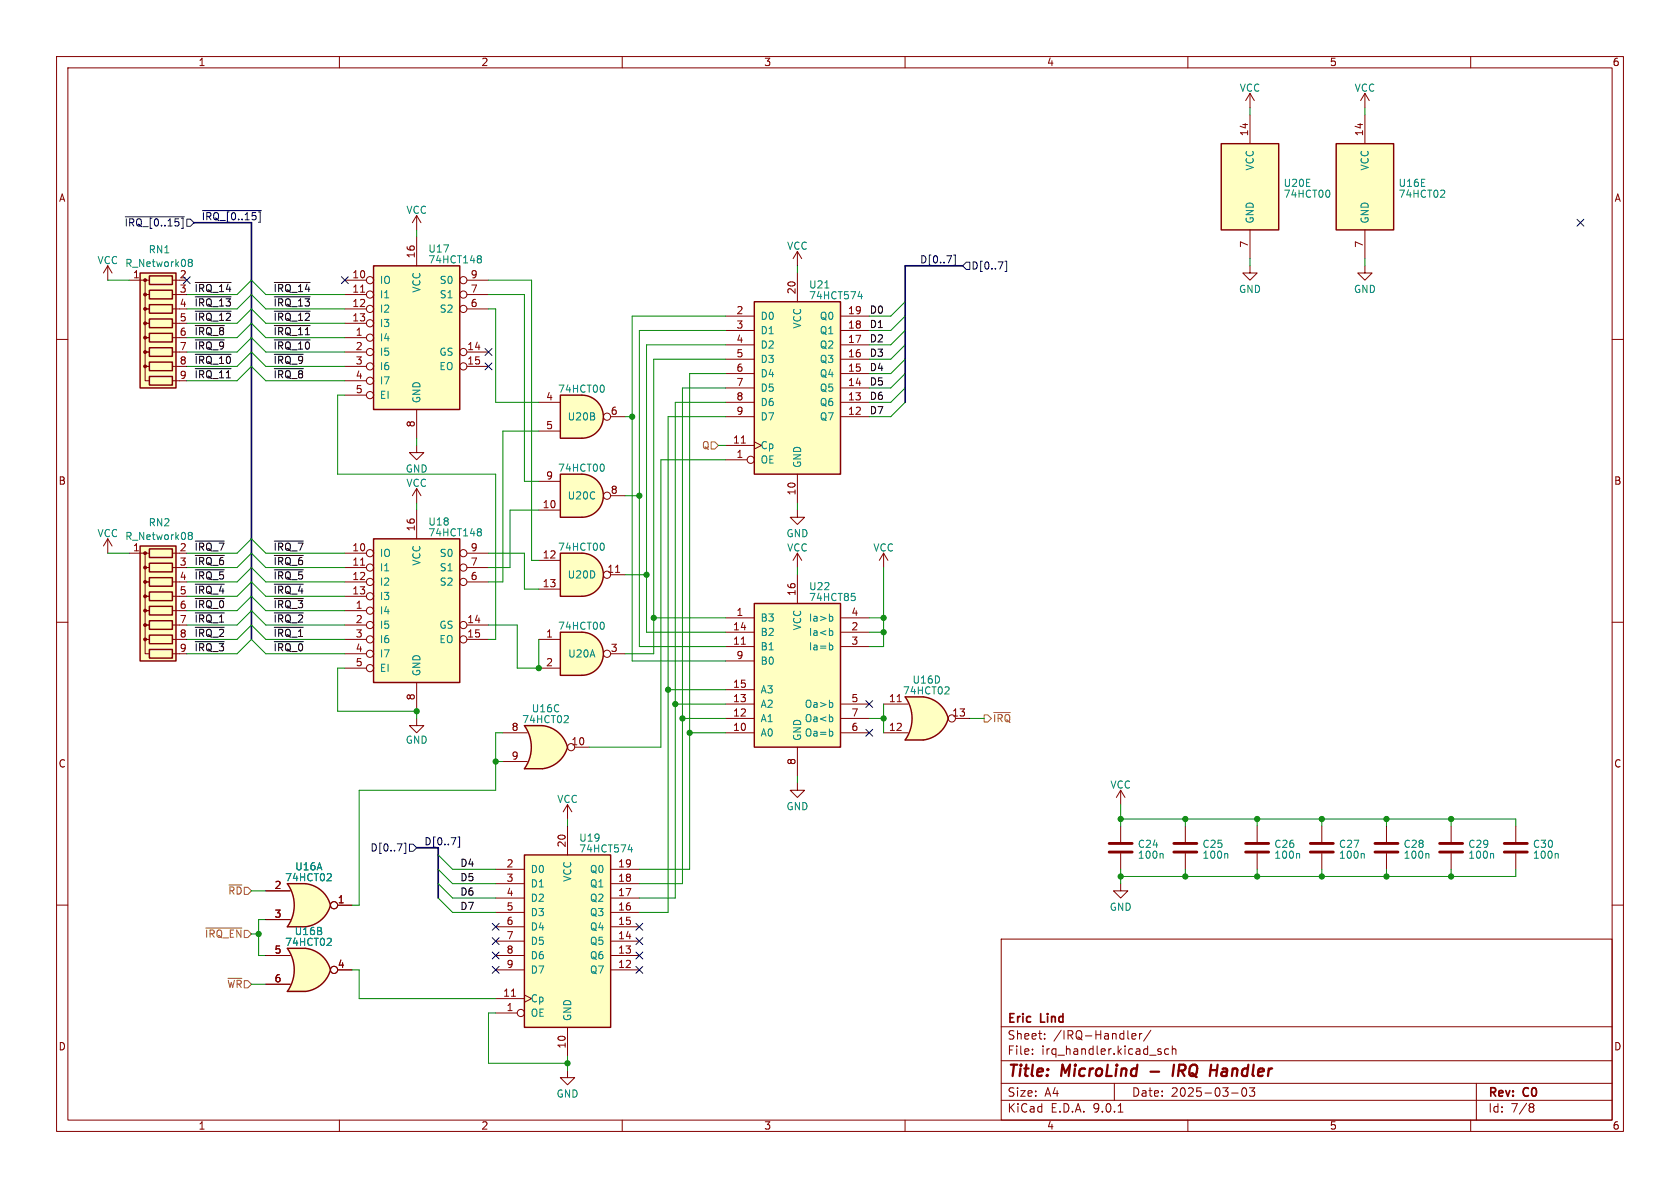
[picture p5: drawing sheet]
<svg xmlns="http://www.w3.org/2000/svg" width="297mm" height="210mm" viewBox="0 0 297 210" stroke-linecap="round" stroke-linejoin="round" font-family="sans-serif">
<defs><g id="words">
<g font-size="2.8" fill="#840000">
<text x="178" y="190.9">Title:</text>
<text x="187.7" y="190.9">MicroLind</text>
<text x="209" y="190.9">IRQ</text>
<text x="216.3" y="190.9">Handler</text>
</g>
<g font-size="2.1" fill="#840000">
<text x="178" y="184">Sheet:</text>
<text x="178" y="181.2">Eric</text>
<text x="184" y="181.2">Lind</text>
<text x="186.2" y="184">/IRQ-Handler/</text>
<text x="178" y="186.7">File:</text>
<text x="184.1" y="186.7">irq_handler.kicad_sch</text>
<text x="178" y="196.9">KiCad</text>
<text x="178" y="194.1">Size:</text>
<text x="184.7" y="194.1">A4</text>
<text x="185.7" y="196.9">E.D.A.</text>
<text x="193.3" y="196.9">9.0.1</text>
<text x="200" y="194.1">Date:</text>
<text x="207" y="194.1">2025-03-03</text>
<text x="263" y="194.3">Rev:</text>
<text x="263" y="196.9">Id:</text>
<text x="267.1" y="196.9">7/8</text>
<text x="269.4" y="194.3">C0</text>
</g>
<g font-size="1.8" fill="#840000">
<text x="35" y="11.9">1</text>
<text x="85" y="11.9">2</text>
<text x="135" y="11.9">3</text>
<text x="185" y="11.9">4</text>
<text x="235" y="11.9">5</text>
<text x="285" y="11.9">6</text>
<text x="220.7" y="24.2" transform="rotate(-90 220.7 24.2)">14</text>
<text x="241" y="24.2" transform="rotate(-90 241 24.2)">14</text>
<text x="10.3" y="35.9">A</text>
<text x="285.3" y="35.9">A</text>
<text x="73.4" y="45.8" transform="rotate(-90 73.4 45.8)">16</text>
<text x="220.7" y="43.9" transform="rotate(-90 220.7 43.9)">7</text>
<text x="241" y="43.9" transform="rotate(-90 241 43.9)">7</text>
<text x="23.4" y="49.3">1</text>
<text x="31.7" y="49.3">2</text>
<text x="31.7" y="51.8">3</text>
<text x="62.2" y="49.3">10</text>
<text x="62.2" y="51.8">11</text>
<text x="83.1" y="49.3">9</text>
<text x="83.1" y="51.8">7</text>
<text x="140.7" y="52.1" transform="rotate(-90 140.7 52.1)">20</text>
<text x="31.7" y="54.4">4</text>
<text x="31.7" y="56.9">5</text>
<text x="31.7" y="59.4">6</text>
<text x="62.2" y="54.4">12</text>
<text x="62.2" y="56.9">13</text>
<text x="62.8" y="59.4">1</text>
<text x="83.1" y="54.4">6</text>
<text x="130.1" y="55.6">2</text>
<text x="130.1" y="58.2">3</text>
<text x="149.8" y="55.6">19</text>
<text x="149.8" y="58.2">18</text>
<text x="31.7" y="62">7</text>
<text x="31.7" y="64.5">8</text>
<text x="62.8" y="62">2</text>
<text x="62.8" y="64.5">3</text>
<text x="82.5" y="62">14</text>
<text x="82.5" y="64.5">15</text>
<text x="130.1" y="60.7">4</text>
<text x="130.1" y="63.2">5</text>
<text x="130.1" y="65.8">6</text>
<text x="149.8" y="60.7">17</text>
<text x="149.8" y="63.2">16</text>
<text x="149.8" y="65.8">15</text>
<text x="31.7" y="67.1">9</text>
<text x="62.8" y="67.1">4</text>
<text x="62.8" y="69.6">5</text>
<text x="96.4" y="70.9">4</text>
<text x="130.1" y="68.3">7</text>
<text x="130.1" y="70.9">8</text>
<text x="149.8" y="68.3">14</text>
<text x="149.8" y="70.9">13</text>
<text x="73.4" y="75.6" transform="rotate(-90 73.4 75.6)">8</text>
<text x="96.4" y="75.9">5</text>
<text x="107.9" y="73.4">6</text>
<text x="130.1" y="73.4">9</text>
<text x="149.8" y="73.4">12</text>
<text x="129.5" y="78.5">11</text>
<text x="130.1" y="81">1</text>
<text x="10.3" y="85.9">B</text>
<text x="95.8" y="89.9">10</text>
<text x="96.4" y="84.8">9</text>
<text x="107.9" y="87.4">8</text>
<text x="140.7" y="87.7" transform="rotate(-90 140.7 87.7)">10</text>
<text x="285.3" y="85.9">B</text>
<text x="73.4" y="94" transform="rotate(-90 73.4 94)">16</text>
<text x="23.4" y="97.5">1</text>
<text x="31.7" y="97.5">2</text>
<text x="31.7" y="100.1">3</text>
<text x="62.2" y="97.5">10</text>
<text x="62.2" y="100.1">11</text>
<text x="83.1" y="97.5">9</text>
<text x="83.1" y="100.1">7</text>
<text x="95.8" y="98.8">12</text>
<text x="107.3" y="101.3">11</text>
<text x="31.7" y="102.6">4</text>
<text x="31.7" y="105.2">5</text>
<text x="31.7" y="107.7">6</text>
<text x="62.2" y="102.6">12</text>
<text x="62.2" y="105.2">13</text>
<text x="62.8" y="107.7">1</text>
<text x="83.1" y="102.6">6</text>
<text x="95.8" y="103.9">13</text>
<text x="140.7" y="105.5" transform="rotate(-90 140.7 105.5)">16</text>
<text x="31.7" y="110.2">7</text>
<text x="31.7" y="112.8">8</text>
<text x="62.8" y="110.2">2</text>
<text x="62.8" y="112.8">3</text>
<text x="82.5" y="110.2">14</text>
<text x="82.5" y="112.8">15</text>
<text x="96.4" y="112.8">1</text>
<text x="129.5" y="111.5">14</text>
<text x="130.1" y="109">1</text>
<text x="150.4" y="109">4</text>
<text x="150.4" y="111.5">2</text>
<text x="31.7" y="115.3">9</text>
<text x="62.8" y="115.3">4</text>
<text x="62.8" y="117.9">5</text>
<text x="96.4" y="117.9">2</text>
<text x="107.9" y="115.3">3</text>
<text x="129.5" y="114">11</text>
<text x="130.1" y="116.6">9</text>
<text x="150.4" y="114">3</text>
<text x="73.4" y="123.9" transform="rotate(-90 73.4 123.9)">8</text>
<text x="129.5" y="121.7">15</text>
<text x="129.5" y="124.2">13</text>
<text x="150.4" y="124.2">5</text>
<text x="157.1" y="124.2">11</text>
<text x="90.4" y="129.3">8</text>
<text x="100.9" y="131.8">10</text>
<text x="129.5" y="126.7">12</text>
<text x="129.5" y="129.3">10</text>
<text x="150.4" y="126.7">7</text>
<text x="150.4" y="129.3">6</text>
<text x="157.1" y="129.3">12</text>
<text x="168.2" y="126.7">13</text>
<text x="10.3" y="135.9">C</text>
<text x="90.4" y="134.4">9</text>
<text x="140.7" y="135.3" transform="rotate(-90 140.7 135.3)">8</text>
<text x="285.3" y="135.9">C</text>
<text x="100.1" y="149.9" transform="rotate(-90 100.1 149.9)">20</text>
<text x="89.5" y="153.4">2</text>
<text x="89.5" y="156">3</text>
<text x="109.2" y="153.4">19</text>
<text x="109.2" y="156">18</text>
<text x="48.4" y="157.2">2</text>
<text x="59.6" y="159.8">1</text>
<text x="89.5" y="158.5">4</text>
<text x="89.5" y="161">5</text>
<text x="109.2" y="158.5">17</text>
<text x="109.2" y="161">16</text>
<text x="48.4" y="162.3">3</text>
<text x="89.5" y="163.6">6</text>
<text x="89.5" y="166.1">7</text>
<text x="109.2" y="163.6">15</text>
<text x="109.2" y="166.1">14</text>
<text x="48.4" y="168.7">5</text>
<text x="48.4" y="173.7">6</text>
<text x="59.6" y="171.2">4</text>
<text x="89.5" y="168.7">8</text>
<text x="89.5" y="171.2">9</text>
<text x="109.2" y="168.7">13</text>
<text x="109.2" y="171.2">12</text>
<text x="88.9" y="176.3">11</text>
<text x="89.5" y="178.8">1</text>
<text x="10.3" y="185.9">D</text>
<text x="100.1" y="185.5" transform="rotate(-90 100.1 185.5)">10</text>
<text x="285.3" y="185.9">D</text>
<text x="35" y="199.9">1</text>
<text x="85" y="199.9">2</text>
<text x="135" y="199.9">3</text>
<text x="185" y="199.9">4</text>
<text x="235" y="199.9">5</text>
<text x="285" y="199.9">6</text>
</g>
<g font-size="1.8" fill="#008484">
<text x="219.1" y="16.4">VCC</text>
<text x="239.4" y="16.4">VCC</text>
<text x="221.8" y="30.2" transform="rotate(-90 221.8 30.2)">VCC</text>
<text x="226.8" y="33.2">U20E</text>
<text x="226.8" y="35.2">74HCT00</text>
<text x="242.2" y="30.2" transform="rotate(-90 242.2 30.2)">VCC</text>
<text x="247.2" y="33.2">U16E</text>
<text x="247.2" y="35.2">74HCT02</text>
<text x="71.7" y="38">VCC</text>
<text x="221.8" y="39.6" transform="rotate(-90 221.8 39.6)">GND</text>
<text x="242.2" y="39.6" transform="rotate(-90 242.2 39.6)">GND</text>
<text x="17.1" y="46.9">VCC</text>
<text x="22" y="47.4">R_Network08</text>
<text x="26.2" y="45">RN1</text>
<text x="75.6" y="44.8">U17</text>
<text x="75.6" y="46.8">74HCT148</text>
<text x="139.1" y="44.4">VCC</text>
<text x="67.1" y="50.4">IO</text>
<text x="67.1" y="52.9">I1</text>
<text x="74.5" y="51.8" transform="rotate(-90 74.5 51.8)">VCC</text>
<text x="77.6" y="50.4">S0</text>
<text x="77.6" y="52.9">S1</text>
<text x="142.9" y="51.2">U21</text>
<text x="142.9" y="53.1">74HCT574</text>
<text x="218.9" y="52">GND</text>
<text x="239.3" y="52">GND</text>
<text x="67.1" y="55.5">I2</text>
<text x="67.1" y="58">I3</text>
<text x="77.6" y="55.5">S2</text>
<text x="134.4" y="56.7">D0</text>
<text x="134.4" y="59.3">D1</text>
<text x="141.8" y="58.2" transform="rotate(-90 141.8 58.2)">VCC</text>
<text x="144.8" y="56.7">Q0</text>
<text x="144.8" y="59.3">Q1</text>
<text x="67.1" y="60.6">I4</text>
<text x="67.1" y="63.1">I5</text>
<text x="67.1" y="65.6">I6</text>
<text x="77.6" y="63.1">GS</text>
<text x="77.6" y="65.6">EO</text>
<text x="134.4" y="61.8">D2</text>
<text x="134.4" y="64.4">D3</text>
<text x="144.8" y="61.8">Q2</text>
<text x="144.8" y="64.4">Q3</text>
<text x="67.1" y="68.2">I7</text>
<text x="67.1" y="70.7">EI</text>
<text x="74.5" y="71.4" transform="rotate(-90 74.5 71.4)">GND</text>
<text x="98.6" y="69.6">74HCT00</text>
<text x="134.4" y="66.9">D4</text>
<text x="134.4" y="69.4">D5</text>
<text x="134.4" y="72">D6</text>
<text x="144.8" y="66.9">Q4</text>
<text x="144.8" y="69.4">Q5</text>
<text x="144.8" y="72">Q6</text>
<text x="100.3" y="74.5">U20B</text>
<text x="134.4" y="74.5">D7</text>
<text x="144.8" y="74.5">Q7</text>
<text x="71.6" y="83.7">GND</text>
<text x="98.6" y="83.6">74HCT00</text>
<text x="134.4" y="79.6">Cp</text>
<text x="134.4" y="82.1">OE</text>
<text x="141.8" y="82.8" transform="rotate(-90 141.8 82.8)">GND</text>
<text x="71.7" y="86.3">VCC</text>
<text x="100.3" y="88.5">U20C</text>
<text x="17.1" y="95.2">VCC</text>
<text x="22" y="95.7">R_Network08</text>
<text x="26.2" y="93.2">RN2</text>
<text x="75.6" y="93.1">U18</text>
<text x="75.6" y="95">74HCT148</text>
<text x="138.9" y="95.2">GND</text>
<text x="67.1" y="98.7">IO</text>
<text x="67.1" y="101.2">I1</text>
<text x="74.5" y="100.1" transform="rotate(-90 74.5 100.1)">VCC</text>
<text x="77.6" y="98.7">S0</text>
<text x="77.6" y="101.2">S1</text>
<text x="98.6" y="97.6">74HCT00</text>
<text x="139.1" y="97.7">VCC</text>
<text x="154.3" y="97.7">VCC</text>
<text x="67.1" y="103.7">I2</text>
<text x="67.1" y="106.3">I3</text>
<text x="77.6" y="103.7">S2</text>
<text x="100.3" y="102.5">U20D</text>
<text x="142.9" y="104.5">U22</text>
<text x="142.9" y="106.5">74HCT85</text>
<text x="67.1" y="108.8">I4</text>
<text x="67.1" y="111.4">I5</text>
<text x="67.1" y="113.9">I6</text>
<text x="77.6" y="111.4">GS</text>
<text x="77.6" y="113.9">EO</text>
<text x="98.6" y="111.5">74HCT00</text>
<text x="134.4" y="110.1">B3</text>
<text x="134.4" y="112.6">B2</text>
<text x="141.8" y="111.5" transform="rotate(-90 141.8 111.5)">VCC</text>
<text x="142.9" y="110.1">Ia&gt;b</text>
<text x="142.9" y="112.6">Ia&lt;b</text>
<text x="67.1" y="116.4">I7</text>
<text x="67.1" y="119">EI</text>
<text x="74.5" y="119.6" transform="rotate(-90 74.5 119.6)">GND</text>
<text x="100.3" y="116.4">U20A</text>
<text x="134.4" y="115.2">B1</text>
<text x="134.4" y="117.7">B0</text>
<text x="142.9" y="115.2">Ia=b</text>
<text x="134.4" y="122.8">A3</text>
<text x="134.4" y="125.3">A2</text>
<text x="142.2" y="125.3">Oa&gt;b</text>
<text x="159.5" y="123">74HCT02</text>
<text x="161.2" y="121">U16D</text>
<text x="71.6" y="131.7">GND</text>
<text x="92.2" y="128">74HCT02</text>
<text x="93.9" y="126.1">U16C</text>
<text x="134.4" y="127.9">A1</text>
<text x="134.4" y="130.4">A0</text>
<text x="141.8" y="131.1" transform="rotate(-90 141.8 131.1)">GND</text>
<text x="142.2" y="127.9">Oa&lt;b</text>
<text x="142.2" y="130.4">Oa=b</text>
<text x="98.4" y="142.1">VCC</text>
<text x="138.9" y="143.4">GND</text>
<text x="196.2" y="139.6">VCC</text>
<text x="102.3" y="149">U19</text>
<text x="50.3" y="156">74HCT02</text>
<text x="52.1" y="154.1">U16A</text>
<text x="93.7" y="154.5">D0</text>
<text x="101.2" y="156" transform="rotate(-90 101.2 156)">VCC</text>
<text x="102.3" y="150.9">74HCT574</text>
<text x="104.2" y="154.5">Q0</text>
<text x="201.1" y="152">100n</text>
<text x="201.1" y="150.1">C24</text>
<text x="212.5" y="152">100n</text>
<text x="212.5" y="150.1">C25</text>
<text x="225.2" y="152">100n</text>
<text x="225.2" y="150.1">C26</text>
<text x="236.6" y="152">100n</text>
<text x="236.6" y="150.1">C27</text>
<text x="248" y="152">100n</text>
<text x="248" y="150.1">C28</text>
<text x="259.5" y="152">100n</text>
<text x="259.5" y="150.1">C29</text>
<text x="270.9" y="152">100n</text>
<text x="270.9" y="150.1">C30</text>
<text x="93.7" y="157.1">D1</text>
<text x="93.7" y="159.6">D2</text>
<text x="104.2" y="157.1">Q1</text>
<text x="104.2" y="159.6">Q2</text>
<text x="196.1" y="161.2">GND</text>
<text x="50.3" y="167.4">74HCT02</text>
<text x="52" y="165.5">U16B</text>
<text x="93.7" y="162.2">D3</text>
<text x="93.7" y="164.7">D4</text>
<text x="93.7" y="167.2">D5</text>
<text x="104.2" y="162.2">Q3</text>
<text x="104.2" y="164.7">Q4</text>
<text x="104.2" y="167.2">Q5</text>
<text x="93.7" y="169.8">D6</text>
<text x="93.7" y="172.3">D7</text>
<text x="104.2" y="169.8">Q6</text>
<text x="104.2" y="172.3">Q7</text>
<text x="93.7" y="177.4">Cp</text>
<text x="93.7" y="179.9">OE</text>
<text x="101.2" y="180.6" transform="rotate(-90 101.2 180.6)">GND</text>
<text x="98.3" y="194.2">GND</text>
</g>
<g font-size="1.8" fill="#000084">
<text x="21.9" y="40.2">~{IRQ_[0..15]}</text>
<text x="35.6" y="39">~{IRQ_[0..15]}</text>
<text x="162.6" y="46.6">D[0..7]</text>
<text x="171.6" y="47.9">D[0..7]</text>
<text x="74.9" y="149.5">D[0..7]</text>
<text x="65.4" y="150.7">D[0..7]</text>
</g>
<g font-size="1.8">
<text x="34.3" y="51.7">~{IRQ_14}</text>
<text x="48.3" y="51.7">~{IRQ_14}</text>
<text x="34.3" y="59.3">~{IRQ_8}</text>
<text x="34.3" y="56.8">~{IRQ_12}</text>
<text x="34.3" y="54.3">~{IRQ_13}</text>
<text x="48.3" y="56.8">~{IRQ_12}</text>
<text x="48.3" y="54.3">~{IRQ_13}</text>
<text x="48.3" y="59.3">~{IRQ_11}</text>
<text x="153.7" y="55.5">D0</text>
<text x="153.7" y="58.1">D1</text>
<text x="34.3" y="61.9">~{IRQ_9}</text>
<text x="34.3" y="64.4">~{IRQ_10}</text>
<text x="48.3" y="64.4">~{IRQ_9}</text>
<text x="48.3" y="61.9">~{IRQ_10}</text>
<text x="153.7" y="65.7">D4</text>
<text x="153.7" y="60.6">D2</text>
<text x="153.7" y="63.2">D3</text>
<text x="34.3" y="67">~{IRQ_11}</text>
<text x="48.3" y="67">~{IRQ_8}</text>
<text x="153.7" y="70.8">D6</text>
<text x="153.7" y="68.2">D5</text>
<text x="153.7" y="73.3">D7</text>
<text x="34.3" y="97.4">~{IRQ_7}</text>
<text x="34.3" y="100">~{IRQ_6}</text>
<text x="48.3" y="100">~{IRQ_6}</text>
<text x="48.3" y="97.4">~{IRQ_7}</text>
<text x="34.3" y="102.5">~{IRQ_5}</text>
<text x="34.3" y="105.1">~{IRQ_4}</text>
<text x="34.3" y="107.6">~{IRQ_0}</text>
<text x="48.3" y="107.6">~{IRQ_3}</text>
<text x="48.3" y="105.1">~{IRQ_4}</text>
<text x="48.3" y="102.5">~{IRQ_5}</text>
<text x="34.3" y="110.1">~{IRQ_1}</text>
<text x="34.3" y="112.7">~{IRQ_2}</text>
<text x="48.3" y="112.7">~{IRQ_1}</text>
<text x="48.3" y="110.1">~{IRQ_2}</text>
<text x="34.3" y="115.2">~{IRQ_3}</text>
<text x="48.3" y="115.2">~{IRQ_0}</text>
<text x="81.3" y="153.3">D4</text>
<text x="81.3" y="155.9">D5</text>
<text x="81.3" y="160.9">D7</text>
<text x="81.3" y="158.4">D6</text>
</g>
<g font-size="1.8" fill="#848400">
<text x="124" y="79.6">Q</text>
<text x="175.5" y="127.9">~{IRQ}</text>
<text x="40.2" y="158.3">~{RD}</text>
<text x="36.1" y="166">~{IRQ_EN}</text>
<text x="40.1" y="174.9">~{WR}</text>
</g>
</g></defs>
<g fill="none" stroke="#840000" stroke-width=".18">
<path d="M10 10h277v190h-277zM12 12h273v186h-273zM60 10v2M110 10v2M160 10v2M210 10v2M260 10v2M10 60h2M285 60h2M19 95.3l.8 1.2M19 95.3l-.7 1.2M19 95.3v2.5"/>
<path d="M156.2 97.8l.8 1.3M156.2 97.8l-.8 1.3M156.2 97.8v2.5M10 110h2M285 110h2M141 138.4v1.3h-1.3l1.3 1.3 1.2-1.3h-1.2M100.3 142.2l.8 1.3M100.3 142.2l-.7 1.3M100.3 142.2v2.6M198.1 156.2v1.3h1.3l-1.3 1.3-1.3-1.3h1.3M268 146.1v2.7M268 150.9v2.8"/>
<path d="M10 160h2M177 166h108v32h-108zM285 160h2M60 198v2M110 198v2M160 198v2M177 194.5h108M177 191.5h108M177 187.5h108M177 181.5h108M182.5 186.3v.1M182.5 185.5v.1"/>
<path d="M184.7 183.6v.1M184.7 182.8v.1M197 191.5v3M197.7 196.6h.8M200.1 183.2l.7-.1-.1-.3-.4-.1-.2 .2 .1 .7h.5M201.5 182.7v1M201.9 182.7l-.3 .1-.1 .2M203.5 182.1l-1.3 2M204.9 185.9l.3 .1 .1 .2-.2 .2h-.3M204.9 185.4l.3 .1M206.6 185.5l-.4-.1-.3 .3v.4l.1 .2h.6M207.2 185.5l.3-.1 .3 .1 .1 .9"/>
<path d="M207.2 184.9v1.5M210 198v2M217.7 193.2h1.2M219.7 192.4l.2-.1a.81 .81 0 0 1 .6 .6 .81 .81 0 0 1-.3 .8l-.2 .1a.81 .81 0 0 1-.3-1.4zM220.9 192.3h.9l-.5 .6 .4 .1v.7l-.2 .1h-.4l-.2-.1M260 198v2M261 191.5v6.5M270.6 195.1l.4 .1 .2 .2-.3 .3M270.6 195.7h.3M270.9 195.7l.2 .2 .1 .4-.2 .2-.4 .1"/>
</g>
<path d="M203.4 189.4h1.5M207.6 188.2l-.3 2M214 189.2h1.1M215.3 188.2l-.3 2" fill="none" stroke="#840000" stroke-width=".4"/>
<path d="M265.9 149.1h4.1M265.9 150.6h4.1" fill="none" stroke="#840000" stroke-width=".51"/>
<path d="M275.3 150.9l.2 .2v.6" fill="none" stroke="#008484" stroke-width=".18"/>
<path d="M92.7 128.3h3.2M92.7 135.9h3.2" fill="none" stroke="#ffffc2" stroke-width=".18"/>
<g fill="#ffffc2" stroke="#ffffc2" stroke-width=".18">
<path d="M95.3 130.7l5 1.4a5.2 5.2 0 0 1-4.4 3.8z"/>
<path d="M95.9 128.3a5.1 5.1 0 0 1 4.4 3.8l-4.9 1.3z"/>
</g>
<path d="M92.7 128.3h3.2v7.6h-3.2a6.7 6.7 0 0 0 0-7.6z" fill="#ffffc2"/>
<path d="M92.7 128.3h3.2a5.1 5.1 0 0 1 4.4 3.8 5.2 5.2 0 0 1-4.4 3.8h-3.2a6.6 6.6 0 0 0 0-7.6z" fill="none" stroke="#840000" stroke-width=".25"/>
<g fill="none" stroke="#840000" stroke-width=".18">
<path d="M221 16.5l.7 1.3M221 16.5l-.8 1.3M221 16.5v2.6M88.9 129.5h4.3M88.9 134.6h4.3M101.6 132.1h2.5M256.5 146.1v2.7M256.5 150.9v2.8M100.3 189.2v1.3h-1.2l1.2 1.3 1.3-1.3h-1.3"/>
<circle cx="101" cy="132.1" r=".63"/>
</g>
<path d="M100.2 126.5l.3 .2-.1 .3-.7 .8h.8M263.9 150.9l.1 .2v.6" fill="none" stroke="#008484" stroke-width=".18"/>
<path d="M254.5 149.1h4.1M254.5 150.6h4.1" fill="none" stroke="#840000" stroke-width=".51"/>
<path d="M92.7 151.1h15.2v30.5h-15.2z" fill="#ffffc2"/>
<path d="M92.7 151.1h15.2v30.5h-15.2z" fill="none" stroke="#840000" stroke-width=".25"/>
<g fill="none" stroke="#840000" stroke-width=".18">
<path d="M87.6 153.7h5.1M87.6 156.2h5.1M87.6 158.8h5.1M100.3 146.1v5M107.9 153.7h5.1M107.9 156.2h5.1M107.9 158.8h5.1M222.2 146.1v2.7M222.2 150.9v2.8M87.6 161.3h5.1M87.6 163.8h5.1M87.6 166.4h5.1"/>
<path d="M87.6 168.9h5.1M87.6 171.5h5.1M87.6 176.5h5.1M87.6 179.1h3.8M90.4 176.1h.7M92.7 175.9l1.3 .6-1.3 .7M107.9 161.3h5.1M107.9 163.8h5.1M107.9 166.4h5.1M107.9 168.9h5.1M107.9 171.5h5.1M100.3 181.6v5.1"/>
<circle cx="92.1" cy="179.1" r=".63"/>
</g>
<path d="M111 150.2h.8M111.6 149.8v.8M229.6 150.9l.2 .2v.6" fill="none" stroke="#008484" stroke-width=".18"/>
<path d="M220.2 149.1h4.1M220.2 150.6h4.1" fill="none" stroke="#840000" stroke-width=".51"/>
<path d="M133.3 106.7h15.3v25.4h-15.3z" fill="#ffffc2"/>
<path d="M133.3 106.7h15.3v25.4h-15.3z" fill="none" stroke="#840000" stroke-width=".25"/>
<g fill="none" stroke="#840000" stroke-width=".18">
<path d="M128.3 109.2h5M128.3 111.8h5M128.3 114.3h5M128.3 116.8h5M131.1 113.9h.7M141 101.6v5.1M148.6 109.2h5.1M148.6 111.8h5.1M148.6 114.3h5.1M128.3 121.9h5M128.3 124.5h5M128.3 127h5"/>
<path d="M128.3 129.5h5M141 132.1v5.1M148.6 124.5h5.1M148.6 127h5.1M148.6 129.5h5.1"/>
</g>
<path d="M146.7 109h.4l.1 .2v.5l-.5 .1M146.7 111.5l.4 .1 .1 .1v.5l-.5 .1M146.7 114l.4 .1 .1 .2v.5l-.5 .1M150.5 104.9h.6M151 105.4l.2 .2v.3l-.2 .3M147 124.2l.2 .2v.4l-.2 .2M147 126.7l.2 .3v.3l-.2 .3M147 129.3l.2 .2v.4l-.2 .2" fill="none" stroke="#008484" stroke-width=".18"/>
<path d="M160 123.2h3.2M160 130.8h3.2" fill="none" stroke="#ffffc2" stroke-width=".18"/>
<g fill="#ffffc2" stroke="#ffffc2" stroke-width=".18">
<path d="M162.6 125.6l5 1.4a5.2 5.2 0 0 1-4.4 3.8z"/>
<path d="M163.2 123.2a5.1 5.1 0 0 1 4.4 3.8l-4.9 1.3z"/>
</g>
<path d="M160 123.2h3.2v7.6h-3.2a6.7 6.7 0 0 0 0-7.6z" fill="#ffffc2"/>
<path d="M163.2 123.2h-3.2a6.6 6.6 0 0 1 0 7.6h3.2M163.2 123.2a5.2 5.2 0 0 1 4.4 3.8 5.2 5.2 0 0 1-4.4 3.8" fill="none" stroke="#840000" stroke-width=".25"/>
<g fill="none" stroke="#840000" stroke-width=".18">
<path d="M141 44.5l.7 1.2M141 44.5l-.8 1.2M141 44.5v2.5M221 47v1.3h-1.3l1.3 1.2 1.2-1.2h-1.2M73.7 78.7v1.3h-1.3l1.3 1.3 1.2-1.3h-1.2M156.2 124.5h4.3M156.2 129.5h4.3M158.6 124h.7M168.9 127h2.5M198.1 146.1v2.7M198.1 150.9v2.8M245.1 146.1v2.7"/>
<path d="M245.1 150.9v2.8"/>
<circle cx="168.3" cy="127" r=".63"/>
</g>
<path d="M167.5 121.4l.3 .3-.1 .3-.7 .7h.8M205.4 150.9l.2 .2v.6M252.4 150.9l.2 .2v.6" fill="none" stroke="#008484" stroke-width=".18"/>
<path d="M196.1 149.1h4.1M196.1 150.6h4.1M243.1 149.1h4M243.1 150.6h4" fill="none" stroke="#840000" stroke-width=".51"/>
<path d="M215.9 25.4h10.2v15.2h-10.2z" fill="#ffffc2"/>
<path d="M215.9 25.4h10.2v15.2h-10.2z" fill="none" stroke="#840000" stroke-width=".25"/>
<path d="M221 20.3v5.1M221 40.6v5.1M241.3 47v1.3h-1.3l1.3 1.2 1.3-1.2h-1.3M198.1 139.7l-.7 1.3M198.1 139.7l.8 1.3M198.1 139.7v2.5" fill="none" stroke="#840000" stroke-width=".18"/>
<path d="M234.9 33.7l.2 .4-.2 .7" fill="none" stroke="#008484" stroke-width=".18"/>
<path d="M66 47h15.3v25.4h-15.3z" fill="#ffffc2"/>
<path d="M66 47h15.3v25.4h-15.3z" fill="none" stroke="#840000" stroke-width=".25"/>
<g fill="none" stroke="#840000" stroke-width=".18">
<path d="M61 49.5h3.8M61 52.1h3.8M61 54.6h3.8M61 57.2h3.8M61 59.7h3.8M63.7 51.7h.8M73.7 41.9v5.1M82.5 49.5h3.9M82.5 52.1h3.9M82.5 54.6h3.9M61 62.2h3.8M61 64.8h3.8"/>
<path d="M61 67.3h3.8M61 69.9h3.8M73.7 72.4v5.1M82.5 62.2h3.9M82.5 64.8h3.9M73.7 86.4v2.5M73.7 86.4l.7 1.2M73.7 86.4l-.8 1.2M209.5 146.1v2.7M209.5 150.9v2.8"/>
<circle cx="65.4" cy="52.1" r=".63"/>
<circle cx="65.4" cy="54.6" r=".63"/>
<circle cx="65.4" cy="49.5" r=".63"/>
<circle cx="65.4" cy="57.1" r=".63"/>
<circle cx="65.4" cy="59.7" r=".63"/>
<circle cx="81.9" cy="52.1" r=".63"/>
<circle cx="81.9" cy="49.5" r=".63"/>
<circle cx="81.9" cy="54.6" r=".63"/>
<circle cx="65.4" cy="62.2" r=".63"/>
<circle cx="65.4" cy="69.8" r=".63"/>
<circle cx="65.4" cy="64.8" r=".63"/>
<circle cx="65.4" cy="67.3" r=".63"/>
<circle cx="81.9" cy="62.2" r=".63"/>
<circle cx="81.9" cy="64.8" r=".63"/>
</g>
<path d="M84.6 45.2h.3l.2 .3-.2 .3M84.6 45.8h.3M84.9 45.8l.2 .2v.2l-.1 .2-.4 .1M216.9 150.9l.2 .2v.6" fill="none" stroke="#008484" stroke-width=".18"/>
<path d="M207.5 149.1h4.1M207.5 150.6h4.1" fill="none" stroke="#840000" stroke-width=".51"/>
<path d="M102.9 83.8a3.8 3.8 0 0 1 3.8 3.8 3.8 3.8 0 0 1-3.8 3.8z" fill="#ffffc2" stroke="#ffffc2" stroke-width=".18"/>
<path d="M99.1 83.8h3.8v7.6h-3.8z" fill="#ffffc2"/>
<path d="M99.1 83.8h3.8a3.8 3.8 0 0 1 3.8 3.8 3.8 3.8 0 0 1-3.8 3.8h-3.8z" fill="none" stroke="#840000" stroke-width=".25"/>
<g fill="none" stroke="#840000" stroke-width=".18">
<path d="M241.3 16.5l.8 1.3M241.3 16.5l-.8 1.3M241.3 16.5v2.6M95.2 85.1h3.9M95.2 90.2h3.9M107.9 87.6h2.6M141 90.2v1.2h-1.3l1.3 1.3 1.2-1.3h-1.2M141 97.8l.7 1.3M141 97.8l-.8 1.3M141 97.8v2.5"/>
<circle cx="107.3" cy="87.6" r=".63"/>
</g>
<path d="M106.6 82.1l.2 .4-.2 .8" fill="none" stroke="#008484" stroke-width=".18"/>
<path d="M50.8 167.6h3.2M50.8 175.3h3.2" fill="none" stroke="#ffffc2" stroke-width=".18"/>
<g fill="#ffffc2" stroke="#ffffc2" stroke-width=".18">
<path d="M53.4 170.1l5 1.4a5.2 5.2 0 0 1-4.4 3.8z"/>
<path d="M54 167.6a5.1 5.1 0 0 1 4.4 3.9l-5 1.3z"/>
</g>
<path d="M50.8 167.6h3.2v7.7h-3.2a6.7 6.7 0 0 0 0-7.7z" fill="#ffffc2"/>
<path d="M54 167.6h-3.2a6.6 6.6 0 0 1 0 7.7h3.2M54 167.6a5.1 5.1 0 0 1 4.4 3.9 5.2 5.2 0 0 1-4.4 3.8" fill="none" stroke="#840000" stroke-width=".25"/>
<g fill="none" stroke="#840000" stroke-width=".18">
<path d="M73.7 127v1.3h-1.3l1.3 1.2 1.2-1.2h-1.2M47 168.9h4.3M47 174h4.3M59.7 171.5h2.5"/>
<circle cx="59.1" cy="171.4" r=".63"/>
</g>
<path d="M58.3 165.9l.3 .2-.1 .3-.7 .7h.8" fill="none" stroke="#008484" stroke-width=".18"/>
<path d="M102.9 111.8a3.8 3.8 0 0 1 3.8 3.8 3.8 3.8 0 0 1-3.8 3.8z" fill="#ffffc2" stroke="#ffffc2" stroke-width=".18"/>
<path d="M99.1 111.8h3.8v7.6h-3.8z" fill="#ffffc2"/>
<path d="M99.1 111.8h3.8a3.8 3.8 0 0 1 3.8 3.8 3.8 3.8 0 0 1-3.8 3.8h-3.8z" fill="none" stroke="#840000" stroke-width=".25"/>
<g fill="none" stroke="#840000" stroke-width=".18">
<path d="M95.2 113h3.9M95.2 118.1h3.9M107.9 115.6h2.6"/>
<circle cx="107.3" cy="115.6" r=".63"/>
</g>
<path d="M106.6 110l.2 .5-.2 .7" fill="none" stroke="#008484" stroke-width=".18"/>
<path d="M50.8 156.2h3.2M50.8 163.8h3.2" fill="none" stroke="#ffffc2" stroke-width=".18"/>
<g fill="#ffffc2" stroke="#ffffc2" stroke-width=".18">
<path d="M53.4 158.7l5 1.3a5.2 5.2 0 0 1-4.4 3.8z"/>
<path d="M54 156.2a5.1 5.1 0 0 1 4.4 3.8l-5 1.3z"/>
</g>
<path d="M50.8 156.2h3.2v7.6h-3.2a6.7 6.7 0 0 0 0-7.6z" fill="#ffffc2"/>
<path d="M54 156.2h-3.2a6.6 6.6 0 0 1 0 7.6h3.2M54 156.2a5.1 5.1 0 0 1 4.4 3.8 5.2 5.2 0 0 1-4.4 3.8" fill="none" stroke="#840000" stroke-width=".25"/>
<g fill="none" stroke="#840000" stroke-width=".18">
<path d="M47 157.5h4.3M47 162.6h4.3M59.7 160h2.5"/>
<circle cx="59.1" cy="160" r=".63"/>
</g>
<path d="M58.3 154.4l.3 .3-.1 .3-.7 .7h.8" fill="none" stroke="#008484" stroke-width=".18"/>
<path d="M133.3 53.3h15.3v30.5h-15.3z" fill="#ffffc2"/>
<path d="M133.3 53.3h15.3v30.5h-15.3z" fill="none" stroke="#840000" stroke-width=".25"/>
<g fill="none" stroke="#840000" stroke-width=".18">
<path d="M128.3 55.9h5M128.3 58.4h5M141 48.3v5M148.6 55.9h5.1M148.6 58.4h5.1M128.3 61h5M128.3 63.5h5M128.3 66h5M128.3 68.6h5M128.3 71.1h5M128.3 73.7h5M128.3 78.7h5"/>
<path d="M131.1 78.3h.7M133.3 78.1l1.3 .6-1.3 .7M148.6 61h5.1M148.6 63.5h5.1M148.6 66h5.1M148.6 68.6h5.1M148.6 71.1h5.1M148.6 73.7h5.1M128.3 81.3h3.8M141 83.8v5.1"/>
<circle cx="132.7" cy="81.3" r=".63"/>
</g>
<path d="M145.8 50.9h.7M151.7 52.4h.8M152.3 52v.8" fill="none" stroke="#008484" stroke-width=".18"/>
<path d="M102.9 97.8a3.8 3.8 0 0 1 3.8 3.8 3.8 3.8 0 0 1-3.8 3.8z" fill="#ffffc2" stroke="#ffffc2" stroke-width=".18"/>
<path d="M99.1 97.8h3.8v7.6h-3.8z" fill="#ffffc2"/>
<path d="M99.1 97.8h3.8a3.8 3.8 0 0 1 3.8 3.8 3.8 3.8 0 0 1-3.8 3.8h-3.8z" fill="none" stroke="#840000" stroke-width=".25"/>
<g fill="none" stroke="#840000" stroke-width=".18">
<path d="M95.2 99.1h3.9M95.2 104.1h3.9M107.9 101.6h2.6M108.8 101.2h.8"/>
<circle cx="107.3" cy="101.6" r=".63"/>
</g>
<path d="M106.6 96.1l.2 .4-.2 .7" fill="none" stroke="#008484" stroke-width=".18"/>
<path d="M66 95.3h15.3v25.4h-15.3z" fill="#ffffc2"/>
<path d="M66 95.3h15.3v25.4h-15.3z" fill="none" stroke="#840000" stroke-width=".25"/>
<g fill="none" stroke="#840000" stroke-width=".18">
<path d="M61 97.8h3.8M63.7 99.9h.8M73.7 90.2v5.1M82.5 97.8h3.9M61 100.3h3.8M61 102.9h3.8M61 105.4h3.8M61 108h3.8M61 110.5h3.8M61 113h3.8M61 115.6h3.8M61 118.1h3.8"/>
<path d="M82.5 100.3h3.9M82.5 102.9h3.9M82.5 110.5h3.9M82.5 113h3.9M73.7 120.7v5"/>
<circle cx="65.4" cy="97.8" r=".63"/>
<circle cx="81.9" cy="97.8" r=".63"/>
<circle cx="65.4" cy="100.3" r=".63"/>
<circle cx="65.4" cy="110.5" r=".63"/>
<circle cx="65.4" cy="105.4" r=".63"/>
<circle cx="65.4" cy="118.1" r=".63"/>
<circle cx="65.4" cy="102.9" r=".63"/>
<circle cx="65.4" cy="107.9" r=".63"/>
<circle cx="65.4" cy="113" r=".63"/>
<circle cx="65.4" cy="115.6" r=".63"/>
<circle cx="81.9" cy="113" r=".63"/>
<circle cx="81.9" cy="110.5" r=".63"/>
<circle cx="81.9" cy="100.3" r=".63"/>
<circle cx="81.9" cy="102.9" r=".63"/>
</g>
<path d="M84.6 93.5h.3l.2 .2-.2 .3M84.6 94h.3M84.9 94l.2 .3v.2l-.1 .2h-.4" fill="none" stroke="#008484" stroke-width=".18"/>
<path d="M236.2 25.4h10.2v15.2h-10.2z" fill="#ffffc2"/>
<path d="M236.2 25.4h10.2v15.2h-10.2z" fill="none" stroke="#840000" stroke-width=".25"/>
<path d="M241.3 20.3v5.1M241.3 40.6v5.1M233.7 146.1v2.7M233.7 150.9v2.8" fill="none" stroke="#840000" stroke-width=".18"/>
<path d="M255.2 33.6l.2 .2v.4l-.8 .7h.8M241 150.9l.2 .2v.6" fill="none" stroke="#008484" stroke-width=".18"/>
<path d="M231.6 149.1h4.1M231.6 150.6h4.1" fill="none" stroke="#840000" stroke-width=".51"/>
<path d="M102.9 69.9a3.8 3.8 0 0 1 3.8 3.8 3.8 3.8 0 0 1-3.8 3.8z" fill="#ffffc2" stroke="#ffffc2" stroke-width=".18"/>
<path d="M99.1 69.9h3.8v7.6h-3.8z" fill="#ffffc2"/>
<path d="M99.1 69.9h3.8a3.8 3.8 0 0 1 3.8 3.8 3.8 3.8 0 0 1-3.8 3.8h-3.8z" fill="none" stroke="#840000" stroke-width=".25"/>
<g fill="none" stroke="#840000" stroke-width=".18">
<path d="M95.2 71.1h3.9M95.2 76.2h3.9M107.9 73.7h2.6"/>
<circle cx="107.3" cy="73.7" r=".63"/>
</g>
<path d="M106.6 68.1l.2 .5-.2 .7" fill="none" stroke="#008484" stroke-width=".18"/>
<path d="M24.8 48.3h6.3v20.3h-6.3z" fill="#ffffc2"/>
<path d="M24.8 48.3h6.3v20.3h-6.3zM26.4 48.8h4.1v1.5h-4.1zM26.4 51.3h4.1v1.5h-4.1zM26.4 53.8h4.1v1.6h-4.1zM26.4 56.4h4.1v1.5h-4.1zM26.4 58.9h4.1v1.6h-4.1zM26.4 61.5h4.1v1.5h-4.1zM26.4 64h4.1v1.5h-4.1zM26.4 66.5h4.1v1.6h-4.1z" fill="none" stroke="#840000" stroke-width=".25"/>
<g fill="#840000" stroke="#840000" stroke-width=".18">
<circle cx="25.7" cy="49.5" r=".25"/>
<circle cx="25.7" cy="52.1" r=".25"/>
<circle cx="25.7" cy="54.6" r=".25"/>
<circle cx="25.7" cy="57.1" r=".25"/>
<circle cx="25.7" cy="59.7" r=".25"/>
<circle cx="25.7" cy="62.2" r=".25"/>
<circle cx="25.7" cy="64.8" r=".25"/>
</g>
<g fill="none" stroke="#840000" stroke-width=".18">
<path d="M73.7 38.1l.7 1.3M73.7 38.1l-.8 1.3M73.7 38.1v2.5M19 47l.8 1.3M19 47l-.7 1.3M19 47v2.5M22.9 49.5h2.5M26.4 49.5h-.7v2.6h.7h-.7v2.5h.7h-.7v2.6h.7h-.7v2.5h.7h-.7v2.5h.7h-.7v2.6h.7h-.7v2.5h.7M30.5 49.5h1.2M30.5 52.1h1.2M30.5 54.6h1.2M30.5 57.2h1.2"/>
<path d="M30.5 59.7h1.2M30.5 62.2h1.2M30.5 64.8h1.2M30.5 67.3h1.2"/>
</g>
<path d="M33.3 46.2l.2 .2M33.3 46.1l.2-.3 .4 .1 .1 .3-.2 .2M33.5 46.4h.3M33.5 46.4l-.2 .2M33.8 46.4l.2 .2-.1 .4-.4 .1-.2-.2" fill="none" stroke="#008484" stroke-width=".18"/>
<path d="M24.8 96.5h6.3v20.3h-6.3z" fill="#ffffc2"/>
<path d="M24.8 96.5h6.3v20.3h-6.3zM26.4 97h4.1v1.6h-4.1zM26.4 99.6h4.1v1.5h-4.1zM26.4 102.1h4.1v1.5h-4.1zM26.4 104.6h4.1v1.6h-4.1zM26.4 107.2h4.1v1.5h-4.1zM26.4 109.7h4.1v1.6h-4.1zM26.4 112.3h4.1v1.5h-4.1zM26.4 114.8h4.1v1.5h-4.1z" fill="none" stroke="#840000" stroke-width=".25"/>
<g fill="#840000" stroke="#840000" stroke-width=".18">
<circle cx="25.7" cy="97.8" r=".25"/>
<circle cx="25.7" cy="100.3" r=".25"/>
<circle cx="25.7" cy="102.9" r=".25"/>
<circle cx="25.7" cy="105.4" r=".25"/>
<circle cx="25.7" cy="107.9" r=".25"/>
<circle cx="25.7" cy="110.5" r=".25"/>
<circle cx="25.7" cy="113" r=".25"/>
</g>
<g fill="none" stroke="#840000" stroke-width=".18">
<path d="M22.9 97.8h2.5M26.4 97.8h-.7v2.5h.7h-.7v2.6h.7h-.7v2.5h.7h-.7v2.6h.7h-.7v2.5h.7h-.7v2.5h.7h-.7v2.6h.7M30.5 97.8h1.2M30.5 100.3h1.2M30.5 102.9h1.2M30.5 105.4h1.2M30.5 108h1.2M30.5 110.5h1.2M30.5 113h1.2M30.5 115.6h1.2M47 157.5h4.3M47 162.6h4.3"/>
<path d="M47 168.9h4.3M47 174h4.3M59.7 160h2.5M59.7 171.5h2.5"/>
<circle cx="59.1" cy="160" r=".63"/>
<circle cx="59.1" cy="171.4" r=".63"/>
</g>
<path d="M33.3 94.4l.2 .3M33.3 94.4l.2-.3 .4 .1 .1 .2-.2 .3M33.5 94.7h.3M33.5 94.7l-.2 .2M33.8 94.7l.2 .2-.1 .4-.4 .1-.2-.3M58.3 154.4l.3 .3-.1 .3-.7 .7h.8M58.3 165.9l.3 .2-.1 .3-.7 .7h.8" fill="none" stroke="#008484" stroke-width=".18"/>
<g fill="none" stroke="#000084" stroke-width=".18">
<path d="M22.2 38.3h10.4M33 38.7h.7l.6 .7-.6 .6h-.7zM35.8 37.2h10.4M278.8 38.8l1.2 1.2M280 38.8l-1.2 1.2M32.4 48.9l1.2 1.2M33.6 48.9l-1.2 1.2M60.4 48.9l1.2 1.2M61.6 48.9l-1.2 1.2M168.6 45.1h.3v1.8h-.3M170.8 46.4h.6v1.2h-.6l-.6-.6zM177.7 46.2h.3v1.8h-.3"/>
<path d="M85.8 61.6l1.2 1.2M85.8 64.2l1.2 1.2M87 61.6l-1.2 1.2M87 64.2l-1.2 1.2M153.1 123.9l1.2 1.2M153.1 128.9l1.2 1.2M154.3 123.9l-1.2 1.2M154.3 128.9l-1.2 1.2M71.4 149h.3v1.9h-.3M72.4 149.2h.6l.7 .7-.7 .6h-.6zM81 148h.3v1.8h-.3M87 163.2l1.2 1.2"/>
<path d="M87 168.3l1.2 1.2M87 165.8l1.2 1.2M87 170.8l1.2 1.3M88.2 163.2l-1.2 1.2M88.2 168.3l-1.2 1.2M88.2 165.8l-1.2 1.2M88.2 170.8l-1.2 1.3M112.4 170.8l1.2 1.3M112.4 163.2l1.2 1.2M112.4 168.3l1.2 1.2M112.4 165.8l1.2 1.2M113.6 170.8l-1.2 1.3"/>
<path d="M113.6 163.2l-1.2 1.2M113.6 168.3l-1.2 1.2M113.6 165.8l-1.2 1.2"/>
</g>
<path d="M125.7 78.1h.7l.6 .6-.6 .7h-.7zM174 126.4h.6l.7 .6-.7 .6h-.6zM175.7 126h2.9M40.5 156.4h2.3M36.4 164.1h6.4M40.3 172.9h2.5" fill="none" stroke="#848400" stroke-width=".18"/>
<g fill="none" stroke="#000" stroke-width=".18">
<path d="M34.5 49.9h6.4M34.5 55h6.4M34.5 57.6h5.1M34.5 52.5h6.4M48.5 49.9h6.3M48.5 55h6.3M48.5 57.6h6.3M48.5 52.5h6.3M34.5 60.1h5.1M34.5 65.2h6.4M34.5 62.6h6.4M48.5 60.1h6.3"/>
<path d="M48.5 65.2h5.1M48.5 62.6h5.1M34.5 98.2h5.1M34.5 95.7h5.1M48.5 98.2h5.1M48.5 95.7h5.1M34.5 105.8h5.1M34.5 103.3h5.1M34.5 108.4h5.1M34.5 113.4h5.1M34.5 100.7h5.1M34.5 110.9h5.1"/>
<path d="M48.5 105.8h5.1M48.5 103.3h5.1M48.5 108.4h5.1M48.5 113.4h5.1M48.5 100.7h5.1M48.5 110.9h5.1"/>
</g>
<path d="M34.3 39.4h10.1v73.6M170.2 47h-10.2v24.1M73.7 149.9h3.8v8.9" fill="none" stroke="#000084" stroke-width=".3"/>
<g fill="none" stroke="#008400" stroke-width=".18">
<path d="M221 19.1v1.2M241.3 19.1v1.2M19 49.5h3.9M33 54.6h8.9l2.5-2.5 2.6 2.5h14M33 52.1h8.9l2.5-2.6 2.6 2.6h14M33 57.2h8.9l2.5-2.6 2.6 2.6h14M33 59.7h8.9l2.5-2.5 2.6 2.5h14M73.7 40.6v1.3M86.4 54.6h1.2v16.5h7.6M86.4 52.1h6.3v33h2.5M86.4 49.5h7.6v49.6h1.2M128.3 58.4h-15.3v55.9h15.3"/>
<path d="M128.3 55.9h-16.5v60.9h16.5M141 47v1.3M160 58.4l-2.5 2.6h-3.8M160 55.9l-2.5 2.5h-3.8M160 53.3l-2.5 2.6h-3.8M221 45.7v1.3M241.3 45.7v1.3M33 64.8h8.9l2.5-2.6 2.6 2.6h14M33 62.2h8.9l2.5-2.5 2.6 2.5h14M33 67.3h8.9l2.5-2.5 2.6 2.5h14M61 69.9h-1.3v13.9h27.9v29.2h-1.2M73.7 77.5v1.2"/>
<path d="M95.2 76.2h-6.3v26.7h-2.5M110.5 73.7h1.3M127 78.7h1.3M128.3 61h-14v50.8h14M128.3 63.5h-12.7v52.1h-5.1M128.3 73.7h-10.2v87.6h-5.1M128.3 68.6h-7.7v87.6h-7.6M128.3 71.1h-8.9v87.7h-6.4M128.3 66h-6.4v87.7h-8.9M160 61l-2.5 2.5h-3.8M160 71.1l-2.5 2.6h-3.8M160 66l-2.5 2.6h-3.8"/>
<path d="M160 68.6l-2.5 2.5h-3.8M160 63.5l-2.5 2.5h-3.8M19 97.8h3.9M33 97.8h8.9l2.5-2.5 2.6 2.5h14M73.7 88.9v1.3M86.4 97.8h6.3v6.3h2.5M95.2 90.2h-5v10.1h-3.8M110.5 87.6h2.5M128.3 81.3h-11.5v50.8h-12.7M141 88.9v1.3M33 100.3h8.9l2.5-2.5 2.6 2.5h14M33 110.5h8.9l2.5-2.5 2.6 2.5h14"/>
<path d="M33 115.6h8.9l2.5-2.6 2.6 2.6h14M33 108h8.9l2.5-2.6 2.6 2.6h14M33 105.4h8.9l2.5-2.5 2.6 2.5h14M33 102.9h8.9l2.5-2.6 2.6 2.6h14M33 113h8.9l2.5-2.5 2.6 2.5h14M61 118.1h-1.3v7.6h14v1.3M86.4 110.5h5v7.6h3.8v-5.1M110.5 101.6h3.8M115.6 109.2h12.7M141 100.3v1.3M153.7 111.8h2.5M153.7 109.2h2.5"/>
<path d="M156.2 100.3v14h-2.5M87.6 134.6h1.3M88.9 129.5h-1.3v10.2h-24.1v20.3h-1.3M118.1 121.9h10.2M119.4 124.5h8.9M120.6 127h7.7M121.9 129.5h6.4M141 137.2v1.2M153.7 127h2.5M156.2 124.5v5M171.4 127h2.6M44.4 157.5h2.6"/>
<path d="M77.5 158.8l2.5 2.5h7.6M77.5 151.1l2.5 2.6h7.6M77.5 156.2l2.5 2.6h7.6M77.5 153.7l2.5 2.5h7.6M100.3 144.8v1.3M198.1 142.2v3.9M198.1 153.7v2.5M198.1 144.8h69.9v1.3M209.5 144.8v1.3M209.5 153.7v1.2M222.2 144.8v1.3M222.2 153.7v1.2"/>
<path d="M233.7 144.8v1.3M233.7 153.7v1.2M245.1 144.8v1.3M245.1 153.7v1.2M256.5 144.8v1.3M256.5 153.7v1.2M268 153.7v1.2h-69.9M44.4 165.1h1.3M44.4 174h2.6M47 162.6h-1.3v6.3h1.3M62.2 171.5h1.3v5h24.1M87.6 179.1h-1.2v8.9h13.9"/>
<path d="M100.3 186.7v2.5"/>
</g>
<g fill="#008400" stroke="#008400" stroke-width=".18">
<circle cx="156.2" cy="109.2" r=".46"/>
<circle cx="245.1" cy="154.9" r=".46"/>
<circle cx="245.1" cy="144.8" r=".46"/>
<circle cx="256.5" cy="144.8" r=".46"/>
<circle cx="233.7" cy="154.9" r=".46"/>
<circle cx="233.7" cy="144.8" r=".46"/>
<circle cx="256.5" cy="154.9" r=".46"/>
<circle cx="111.8" cy="73.7" r=".46"/>
<circle cx="113" cy="87.6" r=".46"/>
<circle cx="115.6" cy="109.2" r=".46"/>
<circle cx="114.3" cy="101.6" r=".46"/>
<circle cx="198.1" cy="144.8" r=".46"/>
<circle cx="156.2" cy="127" r=".46"/>
<circle cx="198.1" cy="154.9" r=".46"/>
<circle cx="209.5" cy="154.9" r=".46"/>
<circle cx="209.5" cy="144.8" r=".46"/>
<circle cx="156.2" cy="111.8" r=".46"/>
<circle cx="222.2" cy="144.8" r=".46"/>
<circle cx="222.2" cy="154.9" r=".46"/>
<circle cx="95.2" cy="118.1" r=".46"/>
<circle cx="118.1" cy="121.9" r=".46"/>
<circle cx="119.4" cy="124.5" r=".46"/>
<circle cx="120.6" cy="127" r=".46"/>
<circle cx="121.9" cy="129.5" r=".46"/>
<circle cx="100.3" cy="188" r=".46"/>
<circle cx="87.6" cy="134.6" r=".46"/>
<circle cx="45.7" cy="165.1" r=".46"/>
<circle cx="73.7" cy="125.7" r=".46"/>
</g>
<use href="#words"/>
</svg>
